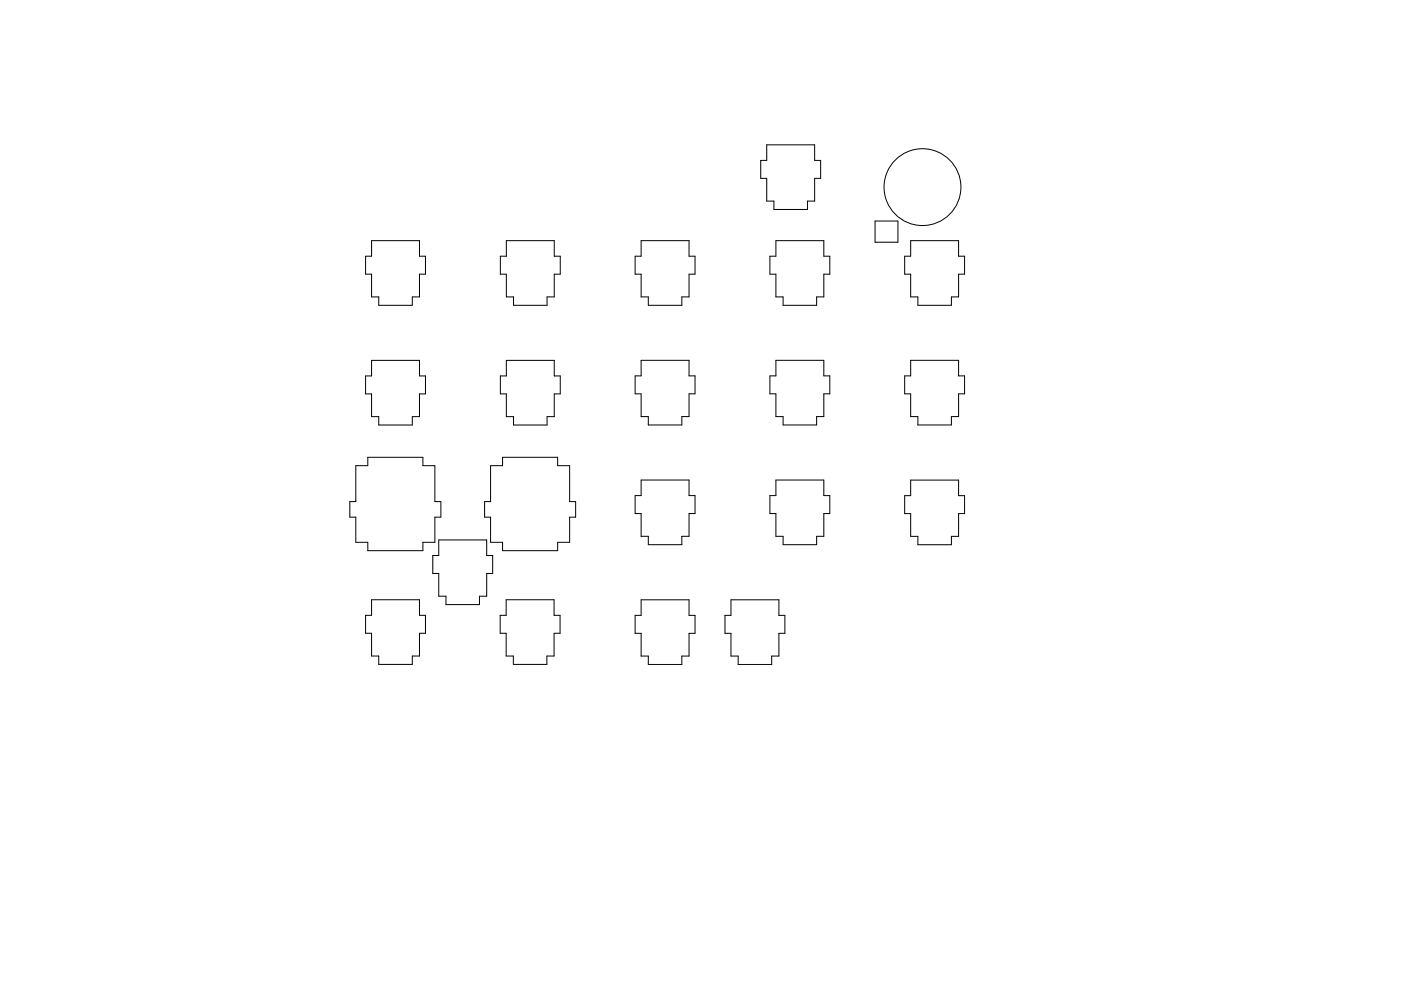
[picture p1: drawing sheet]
<svg xmlns="http://www.w3.org/2000/svg" width="297mm" height="210mm" viewBox="0 0 297 210" stroke-linecap="round" stroke-linejoin="round" font-family="sans-serif">
<g fill="none" stroke="#000" stroke-width=".21">
<path d="M162.6 30.7h10.1v3.3h1.3v3.8h-1.3v4.9h-1.5v1.7h-7.1v-1.7h-1.5v-4.9h-1.3v-3.8h1.3zM78.8 51.1h10.1v3.3h1.3v3.8h-1.3v4.8h-1.5v1.8h-7.1v-1.8h-1.5v-4.8h-1.3v-3.8h1.3zM107.4 51.1h10.1v3.3h1.3v3.8h-1.3v4.8h-1.5v1.8h-7.1v-1.8h-1.5v-4.8h-1.3v-3.8h1.3zM135.9 51.1h10.2v3.3h1.3v3.8h-1.3v4.8h-1.5v1.8h-7.1v-1.8h-1.6v-4.8h-1.2v-3.8h1.2zM164.5 51.1h10.2v3.3h1.2v3.8h-1.2v4.8h-1.6v1.8h-7.1v-1.8h-1.5v-4.8h-1.3v-3.8h1.3zM185.5 46.9h4.9v4.5h-4.9zM193.1 51.1h10.1v3.3h1.3v3.8h-1.3v4.8h-1.5v1.8h-7.1v-1.8h-1.5v-4.8h-1.3v-3.8h1.3zM78.8 76.5h10.1v3.3h1.3v3.8h-1.3v4.8h-1.5v1.8h-7.1v-1.8h-1.5v-4.8h-1.3v-3.8h1.3zM107.4 76.5h10.1v3.3h1.3v3.8h-1.3v4.8h-1.5v1.8h-7.1v-1.8h-1.5v-4.8h-1.3v-3.8h1.3zM135.9 76.4h10.2v3.4h1.3v3.8h-1.3v4.8h-1.5v1.8h-7.1v-1.8h-1.6v-4.8h-1.2v-3.8h1.2zM164.5 76.4h10.2v3.4h1.2v3.8h-1.2v4.8h-1.6v1.8h-7.1v-1.8h-1.5v-4.8h-1.3v-3.8h1.3zM193.1 76.4h10.1v3.4h1.3v3.8h-1.3v4.8h-1.5v1.8h-7.1v-1.8h-1.5v-4.8h-1.3v-3.8h1.3z"/>
<path d="M75.4 98.8h2.6v-1.8h11.7v1.8h2.5v7.6h1.3v3.3h-1.3v5.4h-2.5v1.7h-11.7v-1.7h-2.6v-5.4h-1.2v-3.3h1.2zM104 98.8h2.6v-1.8h11.6v1.8h2.6v7.6h1.2v3.3h-1.2v5.4h-2.6v1.7h-11.6v-1.7h-2.6v-5.4h-1.3v-3.3h1.3zM93 114.6h10.2v3.3h1.3v3.8h-1.3v4.8h-1.5v1.8h-7.1v-1.8h-1.6v-4.8h-1.2v-3.8h1.2zM135.9 101.8h10.2v3.4h1.3v3.8h-1.3v4.8h-1.5v1.8h-7.1v-1.8h-1.6v-4.8h-1.2v-3.8h1.2zM164.5 101.8h10.2v3.4h1.2v3.8h-1.2v4.8h-1.6v1.8h-7.1v-1.8h-1.5v-4.8h-1.3v-3.8h1.3zM193.1 101.9h10.1v3.3h1.3v3.8h-1.3v4.8h-1.5v1.8h-7.1v-1.8h-1.5v-4.8h-1.3v-3.8h1.3zM78.8 127.2h10.1v3.4h1.3v3.8h-1.3v4.8h-1.5v1.8h-7.1v-1.8h-1.5v-4.8h-1.3v-3.8h1.3zM107.3 127.2h10.2v3.4h1.2v3.8h-1.2v4.8h-1.5v1.8h-7.2v-1.8h-1.5v-4.8h-1.3v-3.8h1.3zM135.9 127.3h10.2v3.3h1.3v3.8h-1.3v4.8h-1.5v1.8h-7.1v-1.8h-1.6v-4.8h-1.2v-3.8h1.2zM155 127.3h10.1v3.3h1.3v3.8h-1.3v4.8h-1.5v1.8h-7.1v-1.8h-1.5v-4.8h-1.3v-3.8h1.3z"/>
<circle cx="195.6" cy="39.7" r="8.1"/>
</g>
</svg>
